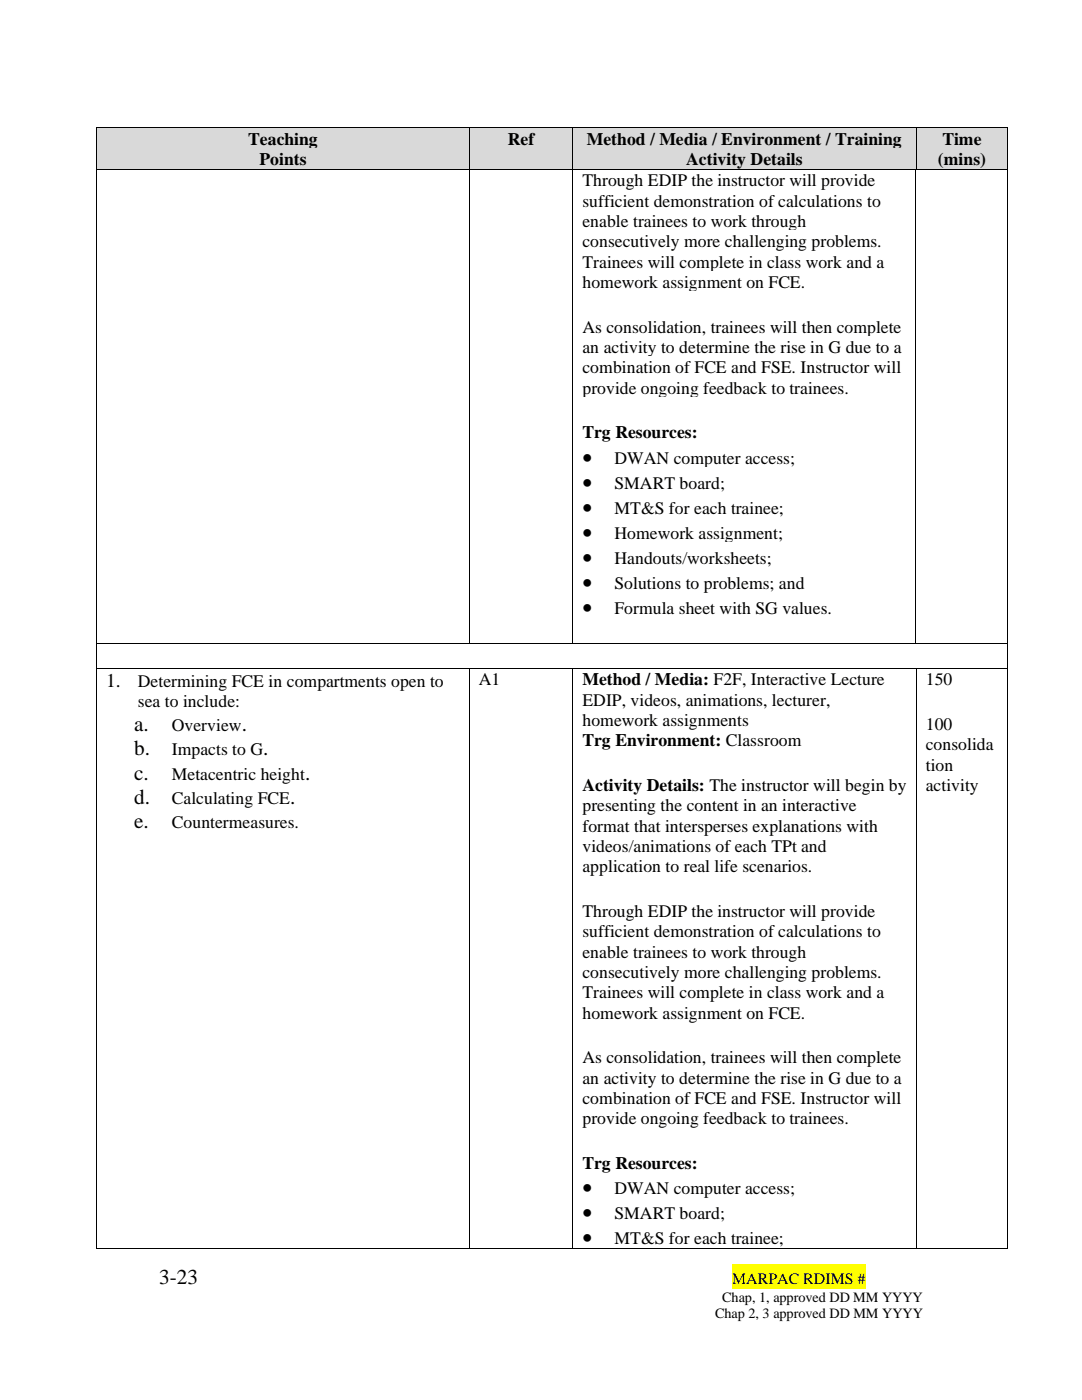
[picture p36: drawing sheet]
<svg xmlns="http://www.w3.org/2000/svg" width="216mm" height="279mm" viewBox="0 0 216 279" stroke-linecap="round" stroke-linejoin="round" font-family="sans-serif">
<defs><g id="words">
<g font-size="4.2">
<text x="116.2" y="92.5">•</text>
<text x="116.2" y="97.5">•</text>
<text x="116.2" y="102.5">•</text>
<text x="116.2" y="107.5">•</text>
<text x="116.2" y="112.6">•</text>
<text x="116.2" y="117.6">•</text>
<text x="116.2" y="122.6">•</text>
<text x="26.8" y="145.9">a.</text>
<text x="48.2" y="145.9">.</text>
<text x="26.8" y="150.7">b.</text>
<text x="26.8" y="155.6">c.</text>
<text x="52.5" y="150.7">.</text>
<text x="60.9" y="155.6">.</text>
<text x="26.8" y="160.5">d.</text>
<text x="57.9" y="160.5">.</text>
<text x="26.8" y="165.3">e.</text>
<text x="116.2" y="238.3">•</text>
<text x="116.2" y="243.4">•</text>
<text x="116.2" y="248.4">•</text>
<text x="31.8" y="256.3">3-23</text>
</g>
<text font-size="3.9" x="21.2" y="137.1">1.</text>
<g font-size="3.5">
<text x="49.5" y="28.9">Teaching</text>
<text x="101.3" y="28.9">Ref</text>
<text x="117.1" y="28.9">Method / Media / Environment / Training</text>
<text x="188" y="28.9">Time</text>
<text x="51.8" y="32.9">Points</text>
<text x="136.9" y="32.9">Activity Details</text>
<text x="187.1" y="32.9">(mins)</text>
<text x="116.2" y="37.2">Through EDIP the instructor will provide</text>
<text x="116.2" y="41.2">sufficient demonstration of calculations to</text>
<text x="116.2" y="45.3">enable trainees to work through</text>
<text x="116.2" y="49.3">consecutively more challenging problems.</text>
<text x="116.2" y="53.4">Trainees will complete in class work and a</text>
<text x="116.2" y="57.5">homework assignment on FCE.</text>
<text x="116.2" y="66.4">As consolidation, trainees will then complete</text>
<text x="116.2" y="70.4">an activity to determine the rise in G due to a</text>
<text x="116.2" y="74.5">combination of FCE and FSE. Instructor will</text>
<text x="116.2" y="78.5">provide ongoing feedback to trainees.</text>
<text x="116.2" y="87.5">Trg Resources:</text>
<text x="122.6" y="92.5">DWAN computer access;</text>
<text x="122.6" y="97.5">SMART board;</text>
<text x="122.6" y="102.5">MT&amp;S for each trainee;</text>
<text x="122.6" y="107.5">Homework assignment;</text>
<text x="122.6" y="112.6">Handouts/worksheets;</text>
<text x="122.6" y="117.6">Solutions to problems; and</text>
<text x="122.6" y="122.6">Formula sheet with SG values.</text>
<text x="27.5" y="137.1">Determining FCE in compartments open to</text>
<text x="95.6" y="136.8">A1</text>
<text x="116.2" y="136.8">Method / Media: F2F, Interactive Lecture</text>
<text x="184.7" y="136.8">150</text>
<text x="27.5" y="141.2">sea to include:</text>
<text x="116.2" y="140.8">EDIP, videos, animations, lecturer,</text>
<text x="34.3" y="145.9">Overview</text>
<text x="116.2" y="144.9">homework assignments</text>
<text x="116.2" y="148.9">Trg Environment: Classroom</text>
<text x="184.7" y="145.7">100</text>
<text x="184.7" y="149.8">consolida</text>
<text x="34.3" y="150.7">Impacts to G</text>
<text x="34.3" y="155.6">Metacentric height</text>
<text x="184.7" y="153.8">tion</text>
<text x="34.3" y="160.5">Calculating FCE</text>
<text x="116.2" y="157.8">Activity Details: The instructor will begin by</text>
<text x="116.2" y="161.9">presenting the content in an interactive</text>
<text x="184.7" y="157.8">activity</text>
<text x="34.3" y="165.3">Countermeasures.</text>
<text x="116.2" y="166">format that intersperses explanations with</text>
<text x="116.2" y="170">videos/animations of each TPt and</text>
<text x="116.2" y="174.1">application to real life scenarios.</text>
<text x="116.2" y="183">Through EDIP the instructor will provide</text>
<text x="116.2" y="187.1">sufficient demonstration of calculations to</text>
<text x="116.2" y="191.1">enable trainees to work through</text>
<text x="116.2" y="195.2">consecutively more challenging problems.</text>
<text x="116.2" y="199.2">Trainees will complete in class work and a</text>
<text x="116.2" y="203.3">homework assignment on FCE.</text>
<text x="116.2" y="212.2">As consolidation, trainees will then complete</text>
<text x="116.2" y="216.3">an activity to determine the rise in G due to a</text>
<text x="116.2" y="220.3">combination of FCE and FSE. Instructor will</text>
<text x="116.2" y="224.4">provide ongoing feedback to trainees.</text>
<text x="116.2" y="233.3">Trg Resources:</text>
<text x="122.6" y="238.3">DWAN computer access;</text>
<text x="122.6" y="243.4">SMART board;</text>
<text x="122.6" y="248.4">MT&amp;S for each trainee;</text>
</g>
<text font-size="3.2" x="146.1" y="256.3">MARPAC RDIMS #</text>
<g font-size="2.8">
<text x="142.7" y="263.1">Chap 2, 3 approved DD MM YYYY</text>
<text x="144.1" y="259.9">Chap, 1, approved DD MM YYYY</text>
</g>
</g></defs>
<path d="M146.1 252.3h26.6v4.9h-26.6z" fill-rule="evenodd" fill="#ff0"/>
<g fill="#d9d9d9">
<path d="M19.3 25.6h74.3v8.1h-74.3z" fill-rule="evenodd"/>
<path d="M21.2 25.6h70.6v4h-70.6z" fill-rule="evenodd"/>
<path d="M21.2 29.6h70.6v4.1h-70.6z" fill-rule="evenodd"/>
<path d="M93.8 25.6h20.4v8.1h-20.4z" fill-rule="evenodd"/>
<path d="M95.6 25.6h16.8v4h-16.8z" fill-rule="evenodd"/>
<path d="M114.4 25.6h68.3v8.1h-68.3z" fill-rule="evenodd"/>
<path d="M116.2 25.6h64.7v4h-64.7z" fill-rule="evenodd"/>
<path d="M116.2 29.6h64.7v4.1h-64.7z" fill-rule="evenodd"/>
<path d="M182.9 25.6h18.1v8.1h-18.1z" fill-rule="evenodd"/>
<path d="M184.7 25.6h14.5v4h-14.5z" fill-rule="evenodd"/>
<path d="M184.7 29.6h14.5v4.1h-14.5z" fill-rule="evenodd"/>
</g>
<g fill="#000">
<path d="M19.2 25.4h.1v.2h-.1z" fill-rule="evenodd"/>
<path d="M19.2 25.4h.1v.2h-.1z" fill-rule="evenodd"/>
<path d="M93.6 25.4h.2v.2h-.2z" fill-rule="evenodd"/>
<path d="M114.2 25.4h.2v.2h-.2z" fill-rule="evenodd"/>
<path d="M182.7 25.4h.2v.2h-.2z" fill-rule="evenodd"/>
<path d="M201 25.4h.2v.2h-.2z" fill-rule="evenodd"/>
<path d="M201 25.4h.2v.2h-.2z" fill-rule="evenodd"/>
</g>
<path d="M19.3 25.6v8.1M19.3 25.5h74.3M93.7 25.6v8.1M93.8 25.5h20.4M114.3 25.6v8.1M114.4 25.5h68.3M182.8 25.6v8.1M182.9 25.5h18.1M201.1 25.6v8.1" fill="none" stroke="#000" stroke-width=".2"/>
<g fill="#fff">
<path d="M19.3 33.9h74.3v94.3h-74.3z" fill-rule="evenodd"/>
<path d="M93.8 33.9h20.4v94.3h-20.4z" fill-rule="evenodd"/>
<path d="M114.4 33.9h68.1v94.3h-68.1z" fill-rule="evenodd"/>
<path d="M116.2 33.9h64.5v4h-64.5z" fill-rule="evenodd"/>
<path d="M116.2 37.9h64.5v4.1h-64.5z" fill-rule="evenodd"/>
<path d="M116.2 42h64.5v4h-64.5z" fill-rule="evenodd"/>
<path d="M116.2 46h64.5v4.1h-64.5z" fill-rule="evenodd"/>
<path d="M116.2 50.1h64.5v4.1h-64.5z" fill-rule="evenodd"/>
<path d="M116.2 54.2h64.5v4h-64.5z" fill-rule="evenodd"/>
<path d="M116.2 58.2h64.5v4.9h-64.5z" fill-rule="evenodd"/>
<path d="M116.2 63.1h64.5v4h-64.5z" fill-rule="evenodd"/>
<path d="M116.2 67.1h64.5v4.1h-64.5z" fill-rule="evenodd"/>
<path d="M116.2 71.2h64.5v4h-64.5z" fill-rule="evenodd"/>
<path d="M116.2 75.2h64.5v4.1h-64.5z" fill-rule="evenodd"/>
<path d="M116.2 79.3h64.5v4.9h-64.5z" fill-rule="evenodd"/>
<path d="M116.2 84.2h64.5v4h-64.5z" fill-rule="evenodd"/>
<path d="M116.2 88.2h64.5v5.1h-64.5z" fill-rule="evenodd"/>
<path d="M116.2 93.3h64.5v5h-64.5z" fill-rule="evenodd"/>
<path d="M116.2 98.3h64.5v5h-64.5z" fill-rule="evenodd"/>
<path d="M116.2 103.3h64.5v5h-64.5z" fill-rule="evenodd"/>
<path d="M116.2 108.3h64.5v5h-64.5z" fill-rule="evenodd"/>
<path d="M116.2 113.3h64.5v5h-64.5z" fill-rule="evenodd"/>
<path d="M116.2 118.3h64.5v5.1h-64.5z" fill-rule="evenodd"/>
<path d="M116.2 123.4h64.5v4.8h-64.5z" fill-rule="evenodd"/>
<path d="M182.7 33.9h18.3v94.3h-18.3z" fill-rule="evenodd"/>
</g>
<g fill="#000">
<path d="M19.2 33.7h.1v.2h-.1z" fill-rule="evenodd"/>
<path d="M93.6 33.7h.2v.2h-.2z" fill-rule="evenodd"/>
<path d="M114.2 33.7h.2v.2h-.2z" fill-rule="evenodd"/>
<path d="M182.5 33.7h.2v.2h-.2z" fill-rule="evenodd"/>
<path d="M182.7 33.7v.2z" fill-rule="evenodd"/>
<path d="M182.7 33.7h.2v.2h-.2z" fill-rule="evenodd"/>
<path d="M201 33.7h.2v.2h-.2z" fill-rule="evenodd"/>
</g>
<path d="M19.3 33.9v94.3M19.3 33.8h74.3M93.7 33.9v94.3M93.8 33.8h20.4M114.3 33.9v94.3M114.4 33.8h68.1M182.6 33.9v94.3M182.9 33.8h18.1M201.1 33.9v94.3" fill="none" stroke="#000" stroke-width=".2"/>
<g fill="#fff">
<path d="M19.3 128.4h181.7v4.9h-181.7z" fill-rule="evenodd"/>
<path d="M21.2 128.4h178v4.9h-178z" fill-rule="evenodd"/>
</g>
<g fill="#000">
<path d="M19.2 128.2h.1v.2h-.1z" fill-rule="evenodd"/>
<path d="M19.2 133.3h.1v.2h-.1z" fill-rule="evenodd"/>
<path d="M93.6 128.2h.2v.2h-.2z" fill-rule="evenodd"/>
<path d="M93.6 133.3h.2v.2h-.2z" fill-rule="evenodd"/>
<path d="M114.2 128.2h.2v.2h-.2z" fill-rule="evenodd"/>
<path d="M114.2 133.3h.2v.2h-.2z" fill-rule="evenodd"/>
<path d="M182.5 128.2h.2v.2h-.2z" fill-rule="evenodd"/>
<path d="M182.7 133.3h.2v.2h-.2z" fill-rule="evenodd"/>
<path d="M201 128.2h.2v.2h-.2z" fill-rule="evenodd"/>
<path d="M201 133.3h.2v.2h-.2z" fill-rule="evenodd"/>
<path d="M19.2 249.2h.1v.1h-.1z" fill-rule="evenodd"/>
<path d="M19.2 249.2h.1v.1h-.1z" fill-rule="evenodd"/>
<path d="M93.6 249.2h.2v.1h-.2z" fill-rule="evenodd"/>
<path d="M114.2 249.2h.2v.1h-.2z" fill-rule="evenodd"/>
<path d="M182.7 249.2h.2v.1h-.2z" fill-rule="evenodd"/>
<path d="M201 249.2h.2v.1h-.2z" fill-rule="evenodd"/>
<path d="M201 249.2h.2v.1h-.2z" fill-rule="evenodd"/>
</g>
<g fill="none" stroke="#000" stroke-width=".2">
<path d="M19.3 128.4v4.9M19.3 133.5v115.7M19.3 128.3h74.3M19.3 133.4h74.3M93.7 133.5v115.7M93.8 128.3h20.4M93.8 133.4h20.4M114.3 133.5v115.7M114.4 128.3h68.1M114.4 133.4h68.3M182.7 128.3h18.3M182.8 133.5v115.7"/>
<path d="M182.9 133.4h18.1M201.1 128.4v4.9M201.1 133.5v115.7M19.3 249.3h74.3M93.8 249.3h20.4M114.4 249.3h68.3M182.9 249.3h18.1"/>
</g>
<use href="#words"/>
</svg>
